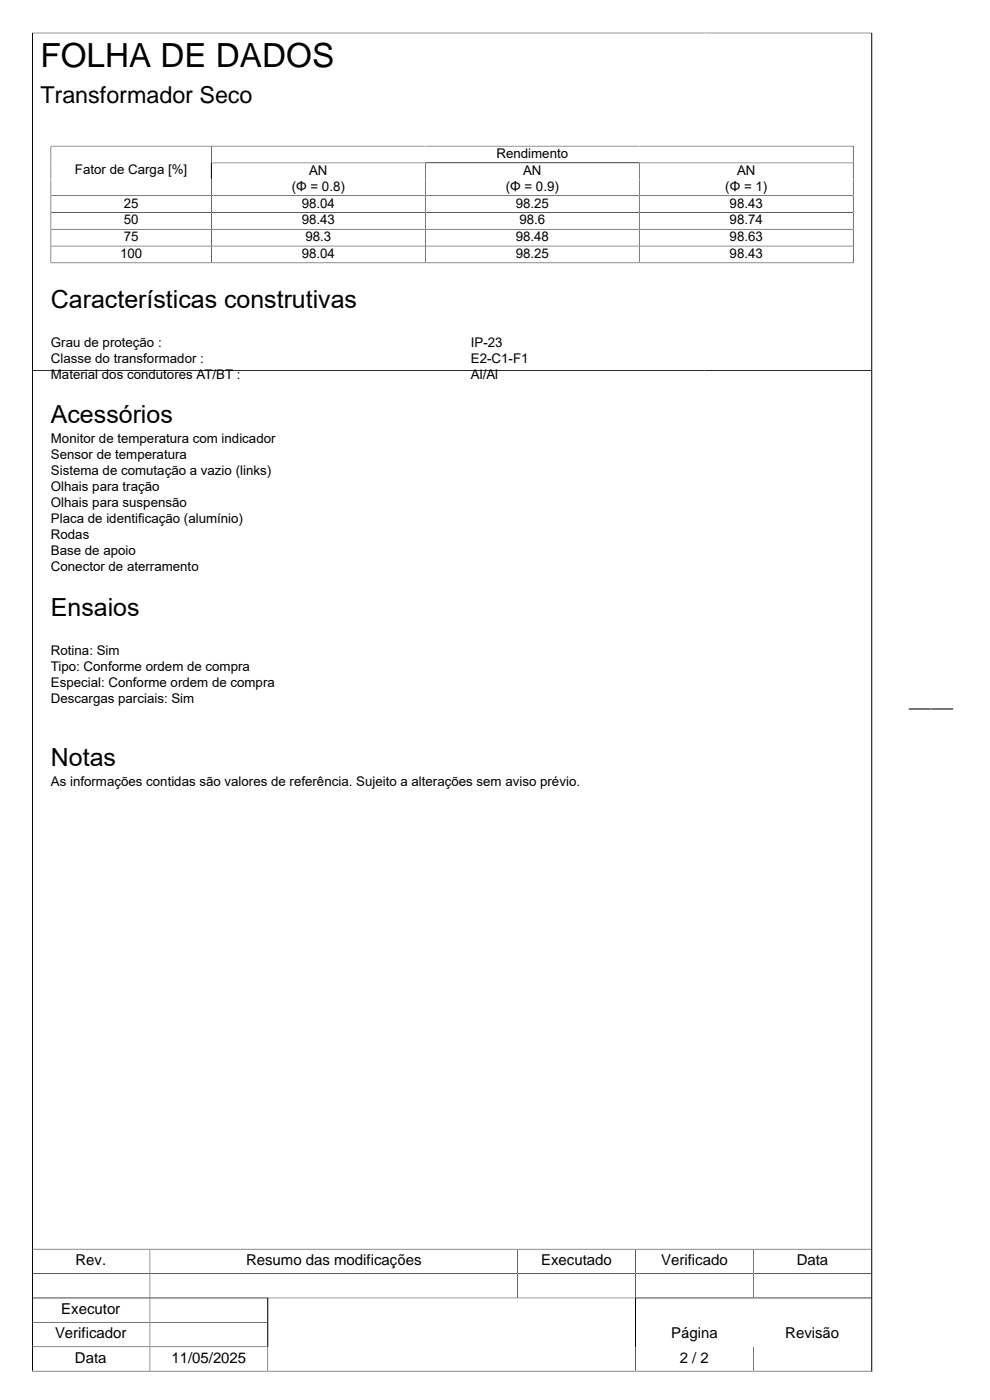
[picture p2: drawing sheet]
<svg xmlns="http://www.w3.org/2000/svg" width="210mm" height="297mm" viewBox="0 0 210 297" stroke-linecap="round" stroke-linejoin="round" font-family="sans-serif">
<defs><g id="words">
<text font-size="7.1" x="8.6" y="14.2">FOLHA DE DADOS</text>
<g font-size="5.3">
<text x="10.8" y="65.3">Características construtivas</text>
<text x="10.8" y="89.8">Acessórios</text>
<text x="10.8" y="130.6">Ensaios</text>
<text x="10.8" y="162.5">Notas</text>
</g>
<text font-size="4.9" x="8.6" y="21.9">Transformador Seco</text>
<text font-size="4.2" x="192.8" y="150.1">____</text>
<g font-size="3.2">
<text x="16" y="268.4">Rev.</text>
<text x="52.2" y="268.4">Resumo das modificações</text>
<text x="114.8" y="268.4">Executado</text>
<text x="140.2" y="268.4">Verificado</text>
<text x="169" y="268.4">Data</text>
<text x="13" y="278.8">Executor</text>
<text x="11.7" y="283.9">Verificador</text>
<text x="142.4" y="283.9">Página</text>
<text x="166.6" y="283.9">Revisão</text>
<text x="15.9" y="289.1">Data</text>
<text x="36.4" y="289.1">11/05/2025</text>
<text x="144.2" y="289.1">2 / 2</text>
</g>
<g font-size="2.8">
<text x="105.3" y="33.5">Rendimento</text>
<text x="15.9" y="37">Fator de Carga [%]</text>
<text x="61.9" y="40.5">(Φ = 0.8)</text>
<text x="65.6" y="37.1">AN</text>
<text x="107.3" y="40.5">(Φ = 0.9)</text>
<text x="111" y="37.1">AN</text>
<text x="153.9" y="40.5">(Φ = 1)</text>
<text x="156.3" y="37.1">AN</text>
<text x="26.3" y="44">25</text>
<text x="26.3" y="47.6">50</text>
<text x="64" y="44">98.04</text>
<text x="64" y="47.6">98.43</text>
<text x="109.4" y="44">98.25</text>
<text x="110.2" y="47.6">98.6</text>
<text x="154.8" y="44">98.43</text>
<text x="154.8" y="47.6">98.74</text>
<text x="26.3" y="51.2">75</text>
<text x="64.8" y="51.2">98.3</text>
<text x="109.4" y="51.2">98.48</text>
<text x="154.8" y="51.2">98.63</text>
<text x="25.5" y="54.7">100</text>
<text x="64" y="54.7">98.04</text>
<text x="109.4" y="54.7">98.25</text>
<text x="154.8" y="54.7">98.43</text>
<text x="10.8" y="73.5">Grau de proteção :</text>
<text x="10.8" y="76.9">Classe do transformador :</text>
<text x="99.9" y="73.5">IP-23</text>
<text x="99.9" y="76.9">E2-C1-F1</text>
<text x="10.8" y="80.3">Material dos condutores AT/BT :</text>
<text x="99.9" y="80.3">Al/Al</text>
<text x="10.8" y="94">Monitor de temperatura com indicador</text>
<text x="10.8" y="97.4">Sensor de temperatura</text>
<text x="10.8" y="100.8">Sistema de comutação a vazio (links)</text>
<text x="10.8" y="104.2">Olhais para tração</text>
<text x="10.8" y="107.6">Olhais para suspensão</text>
<text x="10.8" y="111">Placa de identificação (alumínio)</text>
<text x="10.8" y="114.4">Rodas</text>
<text x="10.8" y="117.8">Base de apoio</text>
<text x="10.8" y="121.1">Conector de aterramento</text>
<text x="10.8" y="138.9">Rotina: Sim</text>
<text x="10.8" y="142.3">Tipo: Conforme ordem de compra</text>
<text x="10.8" y="145.7">Especial: Conforme ordem de compra</text>
<text x="10.8" y="149">Descargas parciais: Sim</text>
<text x="10.8" y="166.8">As informações contidas são valores de referência. Sujeito a alterações sem aviso prévio.</text>
</g>
</g></defs>
<g fill="none" stroke="#000" stroke-width=".21">
<path d="M6.8 7h178.2M6.9 7v283.8M184.9 7v284M10.7 31h170.4M10.8 30.9v25M44.8 34.6h136.2M44.8 31v24.8M90.2 34.6v21.2M135.6 34.6v21.2M181 30.9v25M10.7 55.8h170.4M10.8 41.5h170.2"/>
<path d="M10.8 45.1h170.2M10.8 48.6h170.2M10.8 52.2h170.2M6.8 78.6h178.2M6.8 265h178M6.8 270.2h178M6.8 275.4h178M31.8 265v25.9M56.8 275.4v15.5M109.8 265v10.4M134.8 265v25.9M159.8 265v10.4"/>
<path d="M6.8 280.5h50M6.8 285.7h50M6.8 290.9h178M159.8 285.7v5.2"/>
</g>
<use href="#words"/>
</svg>
